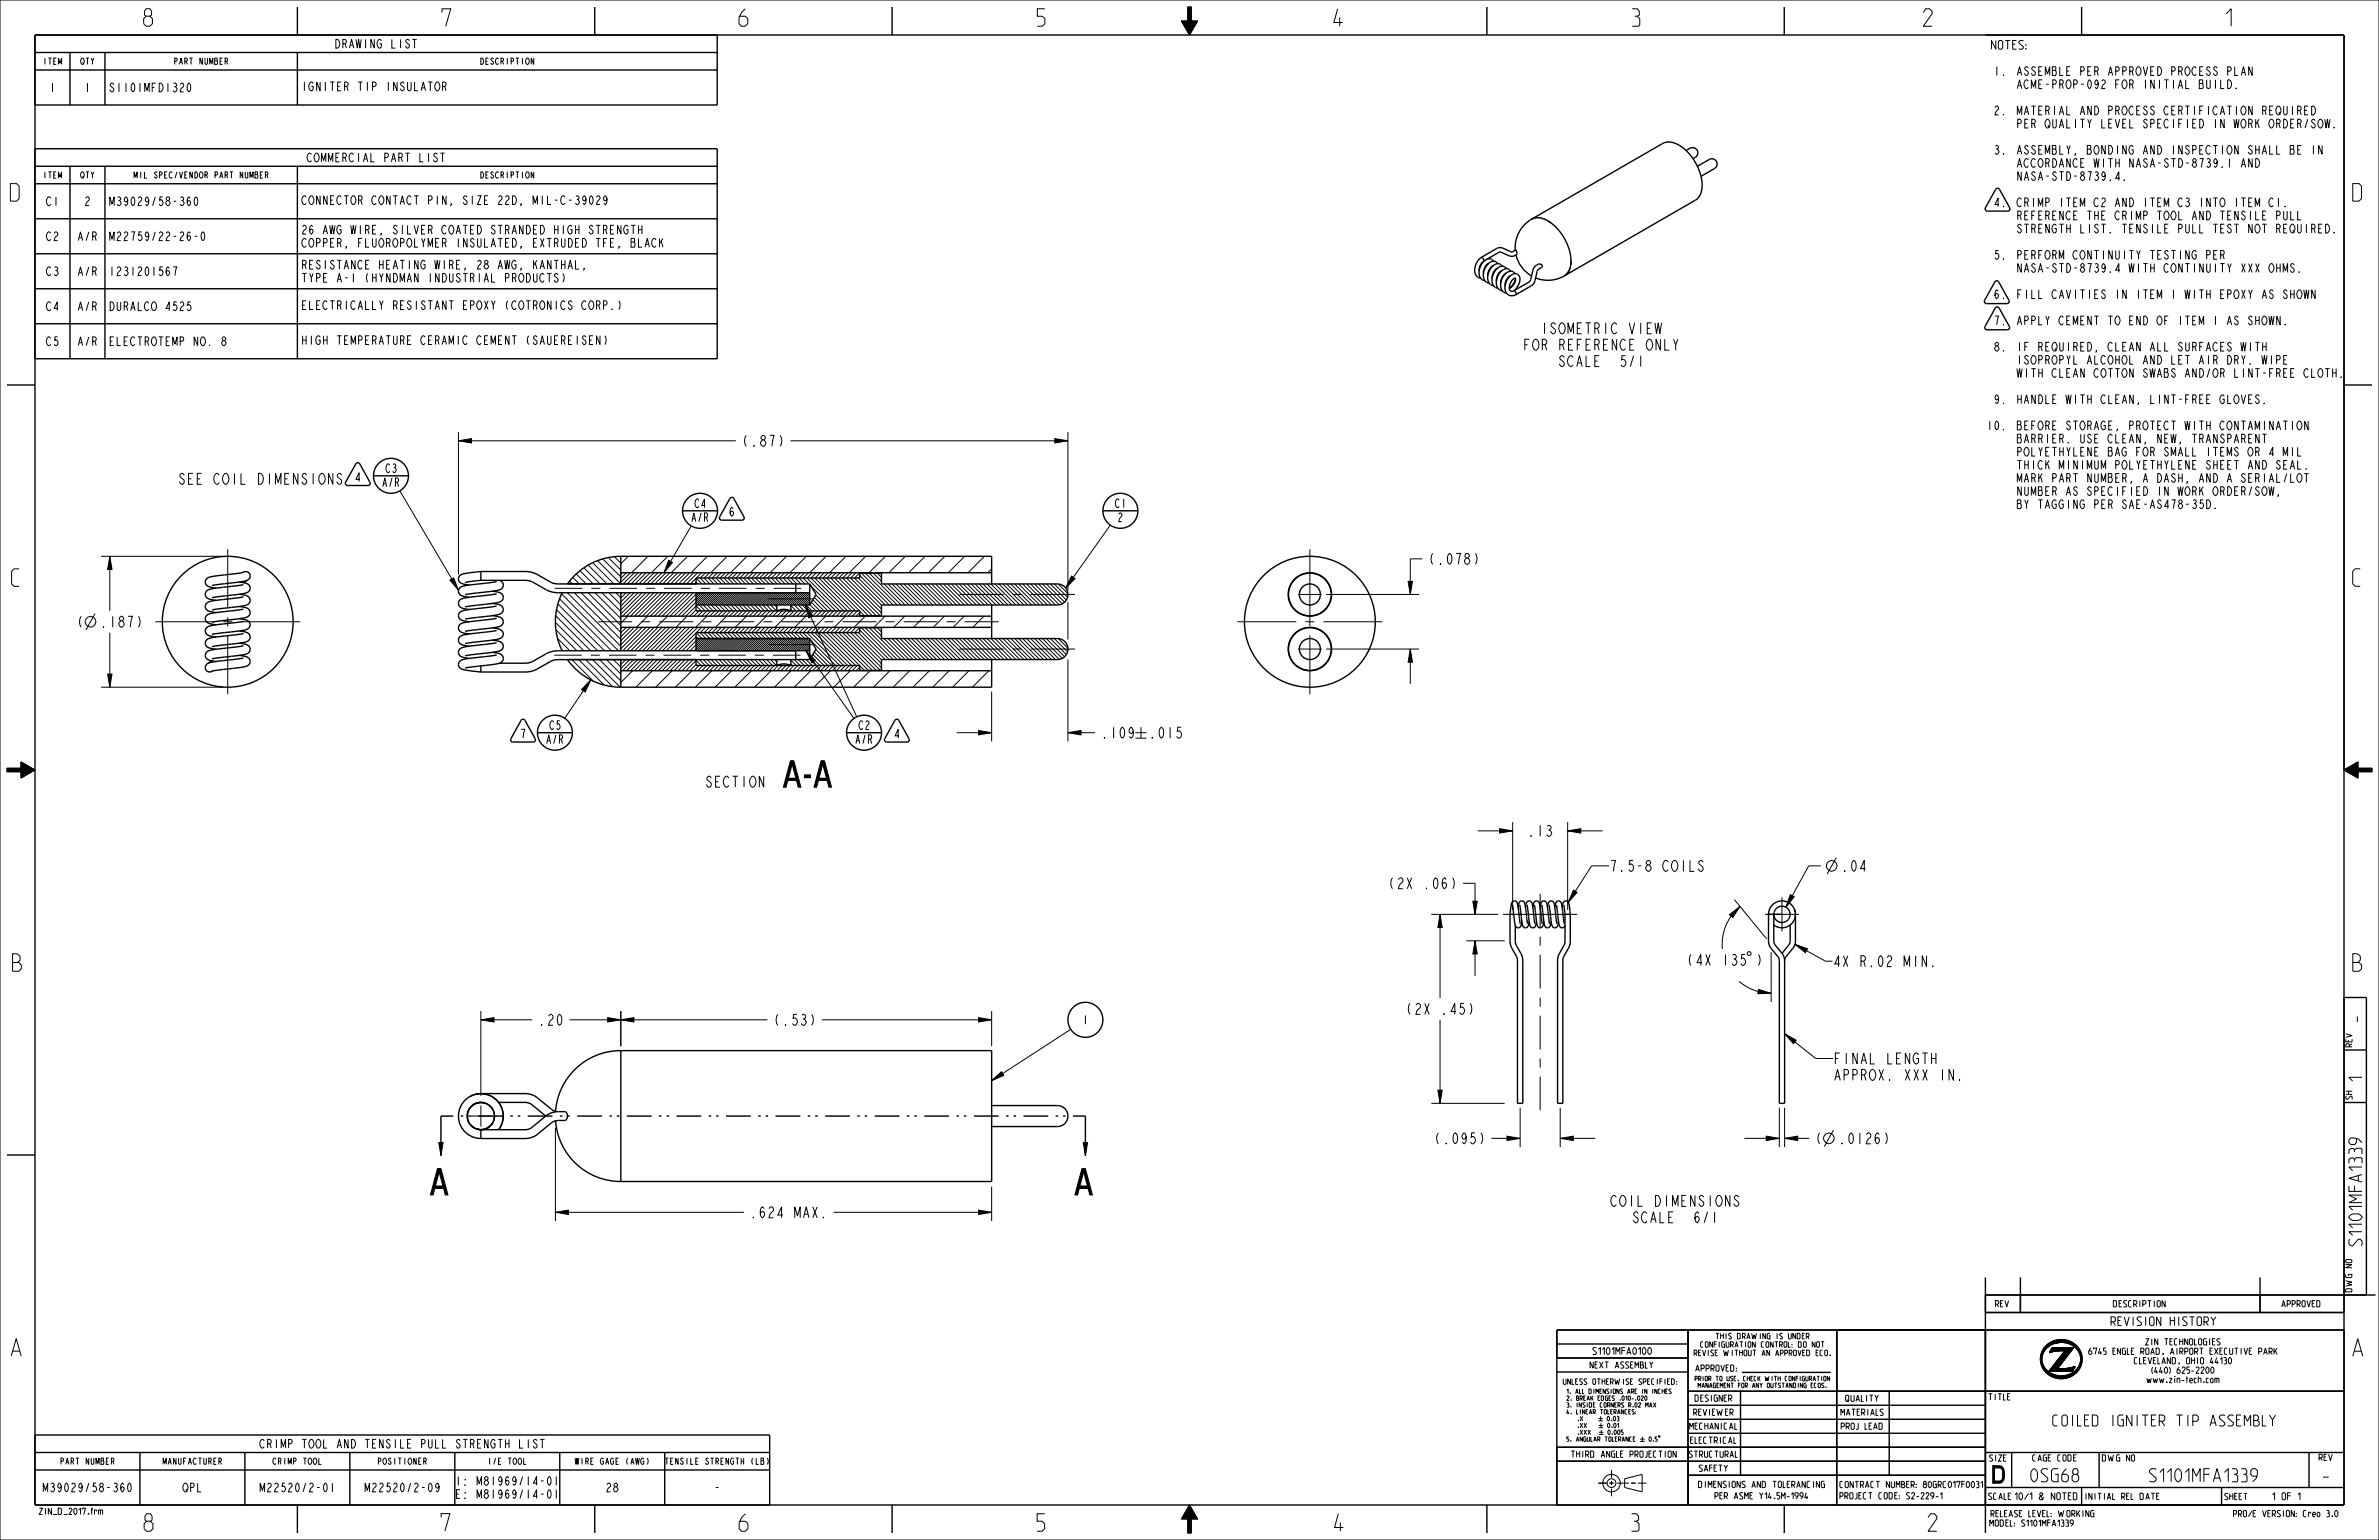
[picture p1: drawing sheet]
<svg xmlns="http://www.w3.org/2000/svg" width="864mm" height="559mm" viewBox="0 0 864 559" stroke-linecap="round" stroke-linejoin="round" font-family="sans-serif">
<defs><g id="words">
<text font-size="12.4" x="284.4" y="285.6">A-A</text>
<g font-size="8.3">
<text x="52.2" y="9.5">8</text>
<text x="160.5" y="9.5">7</text>
<text x="268.3" y="9.5">6</text>
<text x="376.4" y="9.5">5</text>
<text x="484.2" y="9.5">4</text>
<text x="592.3" y="9.5">3</text>
<text x="698.2" y="9.5">2</text>
<text x="807.5" y="9.5">1</text>
<text x="3.8" y="73">D</text>
<text x="854.1" y="73">D</text>
<text x="4.2" y="212.8">C</text>
<text x="854.1" y="212.7">C</text>
<text x="4.6" y="352.4">B</text>
<text x="854.1" y="352.4">B</text>
<text x="4.1" y="492.1">A</text>
<text x="854.1" y="492.1">A</text>
<text x="723.4" y="538.2">D</text>
<text x="52.3" y="555.6">8</text>
<text x="160.2" y="555.6">7</text>
<text x="268.3" y="555.6">6</text>
<text x="376.3" y="555.6">5</text>
<text x="484.5" y="555.6">4</text>
<text x="592" y="555.6">3</text>
<text x="699.9" y="555.6">2</text>
</g>
<g font-size="6.2">
<text x="857.4" y="371.2" transform="rotate(-90 857.4 371.2)">-</text>
<text x="857.4" y="392.8" transform="rotate(-90 857.4 392.8)">1</text>
<text x="857.4" y="456.1" transform="rotate(-90 857.4 456.1)">S1101MFA1339</text>
<text x="736.8" y="537.7">0SG68</text>
<text x="777.8" y="537.7">S1101MFA1339</text>
<text x="842.7" y="537.7">-</text>
</g>
<g font-size="5.2">
<text x="559.6" y="121.1">ISOMETRIC VIEW</text>
<text x="553.4" y="127.1">FOR REFERENCE ONLY</text>
<text x="565.7" y="133">SCALE</text>
<text x="587.8" y="133">5/1</text>
<text x="269.1" y="161.9">(.87)</text>
<text x="64.5" y="175.7">SEE COIL DIMENSIONS</text>
<text x="518.3" y="204.8">(.078)</text>
<text x="36.2" y="227.6">.187)</text>
<text x="399.5" y="267.9">.109</text>
<text x="416.8" y="267.9">.015</text>
<text x="255.8" y="285.6">SECTION</text>
<text x="554.3" y="303.5">.13</text>
<text x="584.1" y="316.2">7.5-8 COILS</text>
<text x="668.2" y="316.2">.04</text>
<text x="503.7" y="322.5">(2X .06)</text>
<text x="665.2" y="350.8">4X R.02 MIN.</text>
<text x="510.1" y="368.1">(2X .45)</text>
<text x="195.2" y="372">.20</text>
<text x="280.6" y="372">(.53)</text>
<text x="665.5" y="386.1">FINAL LENGTH</text>
<text x="665.5" y="392">APPROX. XXX IN.</text>
<text x="520.3" y="415">(.095)</text>
<text x="667.2" y="415">.0126)</text>
<text x="584.9" y="437.7">COIL DIMENSIONS</text>
<text x="272" y="441.9">.624</text>
<text x="287.8" y="441.9">MAX.</text>
<text x="592.5" y="443.7">SCALE</text>
<text x="614.6" y="443.7">6/1</text>
<text x="744" y="517.4">COILED IGNITER TIP ASSEMBLY</text>
</g>
<g font-size="4.1">
<text x="121.7" y="17.5">DRAWING LIST</text>
<text x="722.3" y="17.9">NOTES:</text>
<text x="723.7" y="27.4">1.</text>
<text x="731.8" y="27.4">ASSEMBLE PER APPROVED PROCESS PLAN</text>
<text x="17.8" y="33.3">1</text>
<text x="30.5" y="33.3">1</text>
<text x="39.4" y="33.3">S1101MFD1320</text>
<text x="109.2" y="32.9">IGNITER TIP INSULATOR</text>
<text x="731.8" y="32.1">ACME-PROP-092 FOR INITIAL BUILD.</text>
<text x="723.7" y="41.7">2.</text>
<text x="731.8" y="41.7">MATERIAL AND PROCESS CERTIFICATION REQUIRED</text>
<text x="731.8" y="46.4">PER QUALITY LEVEL SPECIFIED IN WORK ORDER/SOW.</text>
<text x="111.8" y="58.7">COMMERCIAL PART LIST</text>
<text x="723.7" y="56">3.</text>
<text x="731.8" y="56">ASSEMBLY, BONDING AND INSPECTION SHALL BE IN</text>
<text x="731.8" y="60.7">ACCORDANCE WITH NASA-STD-8739.1 AND</text>
<text x="731.8" y="65.5">NASA-STD-8739.4.</text>
<text x="16.5" y="74.6">C1</text>
<text x="30.5" y="74.6">2</text>
<text x="39.4" y="74.6">M39029/58-360</text>
<text x="109.2" y="74.2">CONNECTOR CONTACT PIN, SIZE 22D, MIL-C-39029</text>
<text x="723.7" y="75">4.</text>
<text x="731.8" y="75">CRIMP ITEM C2 AND ITEM C3 INTO ITEM C1.</text>
<text x="731.8" y="79.8">REFERENCE THE CRIMP TOOL AND TENSILE PULL</text>
<text x="16.5" y="87.3">C2</text>
<text x="28" y="87.3">A/R</text>
<text x="39.4" y="87.3">M22759/22-26-0</text>
<text x="109.2" y="84.9">26 AWG WIRE, SILVER COATED STRANDED HIGH STRENGTH</text>
<text x="109.2" y="89.7">COPPER, FLUOROPOLYMER INSULATED, EXTRUDED TFE, BLACK</text>
<text x="731.8" y="84.5">STRENGTH LIST. TENSILE PULL TEST NOT REQUIRED.</text>
<text x="723.7" y="94.1">5.</text>
<text x="731.8" y="94.1">PERFORM CONTINUITY TESTING PER</text>
<text x="16.5" y="100">C3</text>
<text x="28" y="100">A/R</text>
<text x="39.4" y="100">1231201567</text>
<text x="109.2" y="97.6">RESISTANCE HEATING WIRE, 28 AWG, KANTHAL,</text>
<text x="731.8" y="98.8">NASA-STD-8739.4 WITH CONTINUITY XXX OHMS.</text>
<text x="109.2" y="102.4">TYPE A-1 (HYNDMAN INDUSTRIAL PRODUCTS)</text>
<text x="16.5" y="112.7">C4</text>
<text x="28" y="112.7">A/R</text>
<text x="39.4" y="112.7">DURALCO 4525</text>
<text x="109.2" y="112.3">ELECTRICALLY RESISTANT EPOXY (COTRONICS CORP.)</text>
<text x="723.7" y="108.3">6.</text>
<text x="731.8" y="108.3">FILL CAVITIES IN ITEM 1 WITH EPOXY AS SHOWN</text>
<text x="723.7" y="117.9">7.</text>
<text x="731.8" y="117.9">APPLY CEMENT TO END OF ITEM 1 AS SHOWN.</text>
<text x="16.5" y="125.4">C5</text>
<text x="28" y="125.4">A/R</text>
<text x="39.4" y="125.4">ELECTROTEMP NO. 8</text>
<text x="109.2" y="125">HIGH TEMPERATURE CERAMIC CEMENT (SAUEREISEN)</text>
<text x="723.7" y="127.4">8.</text>
<text x="731.8" y="127.4">IF REQUIRED, CLEAN ALL SURFACES WITH</text>
<text x="731.8" y="132.2">ISOPROPYL ALCOHOL AND LET AIR DRY. WIPE</text>
<text x="731.8" y="136.9">WITH CLEAN COTTON SWABS AND/OR LINT-FREE CLOTH.</text>
<text x="723.7" y="146.4">9.</text>
<text x="731.8" y="146.4">HANDLE WITH CLEAN, LINT-FREE GLOVES.</text>
<text x="721.2" y="156">10.</text>
<text x="731.8" y="156">BEFORE STORAGE, PROTECT WITH CONTAMINATION</text>
<text x="731.8" y="160.7">BARRIER. USE CLEAN, NEW, TRANSPARENT</text>
<text x="731.8" y="165.5">POLYETHYLENE BAG FOR SMALL ITEMS OR 4 MIL</text>
<text x="139.8" y="171.5">C3</text>
<text x="731.8" y="170.3">THICK MINIMUM POLYETHYLENE SHEET AND SEAL.</text>
<text x="128.6" y="174.7">4</text>
<text x="138.6" y="176.6">A/R</text>
<text x="731.8" y="175">MARK PART NUMBER, A DASH, AND A SERIAL/LOT</text>
<text x="731.8" y="179.8">NUMBER AS SPECIFIED IN WORK ORDER/SOW,</text>
<text x="252" y="184.2">C4</text>
<text x="404.6" y="184.2">C1</text>
<text x="731.8" y="184.5">BY TAGGING PER SAE-AS478-35D.</text>
<text x="250.8" y="189.3">A/R</text>
<text x="264.4" y="187.3">6</text>
<text x="405.6" y="189.3">2</text>
<text x="188.6" y="267.8">7</text>
<text x="198.1" y="269.8">A/R</text>
<text x="199.3" y="264.7">C5</text>
<text x="310.3" y="269.8">A/R</text>
<text x="311.5" y="264.7">C2</text>
<text x="324.3" y="267.8">4</text>
<text x="392.7" y="371.6">1</text>
<text x="766" y="481">REVISION HISTORY</text>
<text x="95.3" y="525.5">CRIMP TOOL AND TENSILE PULL STRENGTH LIST</text>
<text x="165.6" y="539">I: M81969/14-01</text>
<text x="15.7" y="541.3">M39029/58-360</text>
<text x="66.1" y="541.3">QPL</text>
<text x="94.3" y="541.3">M22520/2-01</text>
<text x="132.4" y="541.3">M22520/2-09</text>
<text x="165.6" y="543.7">E: M81969/14-01</text>
<text x="219.8" y="541.3">28</text>
<text x="259.1" y="541.3">-</text>
</g>
<g font-size="3.3">
<text x="577.1" y="491.5">S1101MFA0100</text>
<text x="824.7" y="544.2">1 OF 1</text>
</g>
<g font-size="3">
<text x="15.5" y="23.4">ITEM</text>
<text x="29.1" y="23.4">QTY</text>
<text x="63.2" y="23.4">PART NUMBER</text>
<text x="174.3" y="23.4">DESCRIPTION</text>
<text x="15.5" y="64.6">ITEM</text>
<text x="29.1" y="64.6">QTY</text>
<text x="49" y="64.6">MIL SPEC/VENDOR PART NUMBER</text>
<text x="174.3" y="64.6">DESCRIPTION</text>
<text x="853.8" y="379.9" transform="rotate(-90 853.8 379.9)">REV</text>
<text x="853.9" y="398.9" transform="rotate(-90 853.9 398.9)">SH</text>
<text x="853.8" y="468.8" transform="rotate(-90 853.8 468.8)">DWG NO</text>
<text x="724.4" y="474.2">REV</text>
<text x="767.1" y="474.2">DESCRIPTION</text>
<text x="828.6" y="474.2">APPROVED</text>
<text x="758.2" y="491.5">6745 ENGLE ROAD, AIRPORT EXECUTIVE PARK</text>
<text x="778.9" y="488">ZIN TECHNOLOGIES</text>
<text x="577.4" y="496.5">NEXT ASSEMBLY</text>
<text x="615.5" y="497.6">APPROVED:</text>
<text x="774.8" y="494.9">CLEVELAND, OHIO 44130</text>
<text x="779.3" y="501.8">www.zin-tech.com</text>
<text x="781.1" y="498.3">(440) 625-2200</text>
<text x="615.2" y="508.5">DESIGNER</text>
<text x="670" y="508.5">QUALITY</text>
<text x="721.9" y="508">TITLE</text>
<text x="615.2" y="513.6">REVIEWER</text>
<text x="668.3" y="513.6">MATERIALS</text>
<text x="613.4" y="518.7">MECHANICAL</text>
<text x="668.2" y="518.7">PROJ LEAD</text>
<text x="613.4" y="523.8">ELECTRICAL</text>
<text x="21.9" y="531.4">PART NUMBER</text>
<text x="59.2" y="531.4">MANUFACTURER</text>
<text x="99" y="531.4">CRIMP TOOL</text>
<text x="137.1" y="531.4">POSITIONER</text>
<text x="177" y="531.4">I/E TOOL</text>
<text x="208.9" y="531.4">WIRE GAGE (AWG)</text>
<text x="241.6" y="531.4">TENSILE STRENGTH (LB)</text>
<text x="570.4" y="528.8">THIRD ANGLE PROJECTION</text>
<text x="613.4" y="528.8">STRUCTURAL</text>
<text x="617" y="533.9">SAFETY</text>
<text x="722" y="530.2">SIZE</text>
<text x="738.1" y="530.2">CAGE CODE</text>
<text x="763.2" y="530.2">DWG NO</text>
<text x="841.9" y="530">REV</text>
<text x="616.6" y="539.8">DIMENSIONS AND TOLERANCING</text>
<text x="667.5" y="539.8">CONTRACT NUMBER:</text>
<text x="698.2" y="539.8">80GRC017F0031</text>
<text x="621.9" y="543.9">PER ASME Y14.5M-1994</text>
<text x="667.5" y="543.9">PROJECT CODE: S2-229-1</text>
<text x="721.9" y="544.1">SCALE10/1 &amp; NOTED</text>
<text x="756.8" y="544.1">INITIAL REL DATE</text>
<text x="807.6" y="544.2">SHEET</text>
<text x="13.8" y="549.5">ZIN_D_2017.frm</text>
<text x="722.3" y="550.4">RELEASE LEVEL:WORKING</text>
<text x="809.4" y="550.4">PRO/E VERSION: Creo 3.0</text>
<text x="722.3" y="553.8">MODEL: S1101MFA1339</text>
</g>
<g font-size="2.6">
<text x="623.4" y="485.8">THIS DRAWING IS UNDER</text>
<text x="615.5" y="491.9">REVISE WITHOUT AN APPROVED ECO.</text>
<text x="617.1" y="488.9">CONFIGURATION CONTROL: DO NOT</text>
<text x="567.5" y="502.3">UNLESS OTHERWISE SPECIFIED:</text>
</g>
<g font-size="2.1">
<text x="615.5" y="501">PRIOR TO USE, CHECK WITH CONFIGURATION</text>
<text x="616.8" y="503.5">MANAGEMENT FOR ANY OUTSTANDING ECOS.</text>
<text x="568.8" y="505.7">1. ALL DIMENSIONS ARE IN INCHES</text>
<text x="568.8" y="508.2">2. BREAK EDGES .010-.020</text>
<text x="568.8" y="510.6">3. INSIDE CORNERS R.02 MAX</text>
<text x="568.8" y="513.1">4. LINEAR TOLERANCES:</text>
<text x="572.6" y="515.6">.X</text>
<text x="572.6" y="518.1">.XX</text>
<text x="572.6" y="520.5">.XXX</text>
<text x="598.6" y="523">0.5</text>
</g>
</g></defs>
<g fill="#000">
<path d="M431.2 2.5h1.2v5.1h2.3l-2.9 5.1-2.9-5.1h2.3zM166.4 160l4.8-.8v1.5zM382.9 159.2l4.8 .8-4.8 .7zM163.3 210.5l1.4-.8 1.7 4.5zM242.7 203.3l1.4 .8-3.1 3.7zM292.3 219.5l2.7 4-1.4 .7zM389 209l1.3 .9-3.4 3.5zM292.6 236.1l3.4 3.4-1.3 1zM214.5 246.7l-2.1 4.4-1.3-.9zM850.9 279.4l5.1-2.9v2.3h5.1v1.2h-5.1v2.3zM2.5 278.8h5.1v-2.3l5.1 2.9-5.1 2.9v-2.3h-5.1zM544.3 300.7l4.8 .8-4.8 .8z"/>
<path d="M569.1 301.5l4.7-.8v1.6zM522.8 331.8l.7 4.7h-1.5zM534.7 327h1.5l-.7 4.8zM571.2 323l1.3 .8-3.2 3.6zM627.8 331.9l3.8-3-2.6 4.1zM649.9 324.6l1.4 .8-3 3.8zM535.5 341.4l.7 4.7h-1.5zM651.6 342.7l4.5 1.6-.7 1.4zM174.6 370l4.7-.7v1.5zM220.6 369.3l4.8 .7-4.8 .8zM638.3 359l4.6 1.4-4.8 .2zM647.8 375.1l4.3 2.4-1 1.2z"/>
<path d="M360 392.1l3.5-3.2 .9 1.3zM159.3 414.5h1.6l-.8 4.8zM393.2 414.5h1.6l-.8 4.8zM522 395.6h1.5l-.7 4.8zM547.1 412.3l4.7 .8-4.7 .8zM566.4 413.1l4.7-.8v1.6zM641.2 412.3l4.7 .8-4.7 .8zM647.8 413.1l4.8-.8v1.6zM158.8 424.1h.9l-2.5 9.5h-1zM157.5 430.3h3.8v.9h-3.8zM159.1 424.1h1l2.5 9.5h-1zM392.7 424.1h1l-2.5 9.5h-1z"/>
<path d="M391.5 430.3h3.8v.9h-3.8zM393.1 424.1h.9l2.6 9.5h-1zM740.7 493.2l.6-.5v1.4l.7 1.7-.6 .5-.6-1.5zM741.2 490.6l1-.4-.9 2.5-.6 .5zM741.4 496.3l.6-.5 1.1 1.5-.4 .7zM742 489.2l1.9-.8-1.7 1.8-1 .4zM743.1 497.3l2.6 1.5-1.2 .6-1.8-1.4zM744.9 489.1h7.8zM749 490.8h2.4l-4.4 5.7-2.4 .1zM742.7 488.3l.8-.7 4.2-.5a7.7 7.7 0 0 0-3.8 1.3l-1.9 .8zM744.3 490.2h2.2l-2.5 .6zM744.3 490.2h2.2z"/>
<path d="M744.6 496.6l2.4-.1zM744.6 496.6h2.4zM744.5 496.6h2.5zM744.5 499.4l1.2-.6 2.1 .4 4.3 .1a8 8 0 0 1-7.6 .1zM744.4 490.1h3.5zM743.5 487.6a7.5 7.5 0 0 1 8.4-.8 7.5 7.5 0 0 1 3.9 7.4 1.94 1.94 0 0 1-1.5 2 5.8 5.8 0 0 0-4.5-8.9l-2.1-.2zM744.5 496.6h4.3l4.3-.4-.9 1.4h-8.4zM743.8 497.6h8.4zM744.9 489.2l7.8-.1-1.3 1.7h-2.4l.5-.7h-5.1zM753 495.9h.2zM752 496.2l1.2-.3-.1 .3zM752.9 496l.3-.1z"/>
<path d="M748.8 499.2a7.1 7.1 0 0 0 5.5-3l1.1-.4-1.5 2.2-1.8 1.3zM431.8 546.1l2.9 5.1h-2.3v5.1h-1.2v-5.1h-2.3z"/>
</g>
<g fill="none" stroke="#000" stroke-width=".36">
<path d="M0 0h863.6v558.8h-863.6zM431.2 2.5h1.2v5.1h2.3l-2.9 5.1-2.9-5.1h2.3zM811.7 31.9l.1 .2zM817.6 24.2v3.2l-1.3-3.2v3.2M839.2 38.5a1.69 1.69 0 0 1 1.4 1.3 1.69 1.69 0 0 1-.8 1.9h-.6zM818.8 57.5a1.69 1.69 0 0 1 1.5 1.4 1.69 1.69 0 0 1-.8 1.8h-.7zM843 52.8v3.2l-1.3-3.2v3.2M847.2 46.2l.2 .2zM220.3 72.1l-.1 .5-.5 .3-.5-.3a1.24 1.24 0 0 1 .5-1.6 2.15 2.15 0 0 1 0 3.2l-.5-.5M829.5 74.7l.1 .3zM834.1 76.6v3.2h1.2M204.3 99.2a2.82 2.82 0 0 1 0 3.2"/>
<path d="M212.1 97.6l-.2-.2 .2 .2-.3 .6M231.8 83.3h1.2M233 81.8v3.1M239.4 86.5v3.2M240 87.6l.7 2.1M240.7 86.5l-1.3 1.9M834.5 98.6l.2 .2zM847.2 84.3l.2 .2zM224.6 109.1a2.82 2.82 0 0 1 0 3.2M829.5 117.6l.1 .3zM840.4 105.2v3.1l-1.2-3.1v3.1M219.6 121.8a2.82 2.82 0 0 1 0 3.2"/>
<path d="M821.4 125.8h1.2M822.6 124.2v3.2M829 130.6h.8M830.3 129h-1.3v3.2h1.3M849.8 136.7l.1 .2zM166.4 160l4.8-.8v1.5zM166.4 156.8v51.7M166.4 160h100.7M287 160h100.7M382.9 159.2l4.8 .8-4.8 .7zM387.7 156.8v57.3M821.8 146.2l.2 .2z"/>
<path d="M837.9 152.8v3.2l-1.3-3.2v3.2M145.2 178.1l21.2 36.1M827.1 179.8l-.2-.3 .2 .3-.3 .5M834.1 162.3v3.2h1.2M836.5 171.8h1.5M837.1 170l.1 .3zM837.2 171.8v3.2M250.9 190.8l-9.9 17M403 190.5l-16.1 22.9M804.1 184.3l.1 .2zM163.3 210.5l1.4-.8 1.7 4.5zM202.5 219.2l17 16.9"/>
<path d="M203.1 217.3l18.9 18.8M203.9 215.5l20.6 20.6M206 215.1l19.4 19.4M206.8 210.9l1 1M207.9 209.5l2.4 2.4M208.5 215.1l16.9 16.9M209.2 208.3l3.6 3.6M210.5 207.1l4.8 4.8M211 215.1l14.4 14.4M212 206l5.8 5.9M213.5 215.1l11.9 11.8M213.5 205.1l6.9 6.8"/>
<path d="M215.2 204.2l7.7 7.7M216 215.1l9.4 9.3M216.9 203.4l8.5 8.5M218.5 215.1l6.9 6.8M218.8 202.8l6.6 6.5M220.9 202.3l4.5 4.5M221 215.1l4.4 4.3M223 202l2.4 2.3M223.6 215.1l1.8 1.8M225.9 215.1l-.5 .5M225.9 207.8l-.5 .6M227.3 215.1l-1.9 1.9"/>
<path d="M227.4 207.8l-2 2M228.1 201.9l-2.7 2.7M228.7 215.1l-3.3 3.4M228.8 207.8l-3.4 3.5M230.2 215.1l-4.8 4.8M230.2 207.8l-4 4.1M231.6 215.1l-6.2 6.2M231.7 207.8l-4.1 4.1M233.1 215.1l-7.7 7.7M233.1 207.8l-4 4.1M234.5 215.1l-8.5 8.5M234.6 207.8l-4.1 4.1"/>
<path d="M235.2 201.9l-5.9 5.9M235.9 215.1l-8.5 8.5M236 207.8l-4.1 4.1M237.4 215.1l-8.5 8.5M237.4 207.8l-4 4.1M238.8 215.1l-8.5 8.5M238.9 207.8l-4.1 4.1M240.2 215.1l-8.5 8.5M240.3 207.8l-4 4.1M241.7 215.1l-8.5 8.5M241.7 207.8l-4 4.1M242.4 201.9l-5.9 5.9"/>
<path d="M242.7 203.3l1.4 .8-3.1 3.7zM243.1 215.1l-8.5 8.5M243.2 207.8l-4.1 4.1M244.5 215.1l-8.4 8.5M244.6 207.8l-4 4.1M246 215.1l-8.5 8.5M246.1 207.8l-4.1 4.1M247.4 215.1l-8.5 8.5M247.5 207.8l-4.1 4.1M248.9 215.1l-8.5 8.5M248.9 207.8l-4 4.1M249.6 201.9l-6 5.9"/>
<path d="M250.3 215.1l-8.5 8.5M250.4 207.8l-4.1 4.1M251.7 215.1l-8.5 8.5M251.8 207.8l-4.1 4.1M252.7 209.8l-2.1 2.1M252.7 211.3l-.6 .6M252.7 219.9l-3.7 3.7M252.7 219.8l1.9 1.9M252.7 211.2l.7 .7M252.7 209.7l2.1 2.2M253.1 215.1l-8.4 8.5M253.2 207.8l-4 4.1"/>
<path d="M253.8 219.5l2.2 2.2M253.9 215.1l-1.2 1.2M254.1 209.7l2.2 2.2M254.6 215.1l-8.5 8.5M254.7 207.8l-1.9 1.9M255.3 219.5l2.1 2.2M255.3 215.1l-2.6 2.6M255.5 209.7l2.2 2.2M256 215.1l-8.5 8.5M256.1 207.8l-1.9 1.9M256.7 219.5l2.2 2.2M256.7 215.1l-4 4.1"/>
<path d="M256.8 201.9l-6 5.9M257 209.7l2.1 2.2M257.5 215.1l-4.5 4.4M257.5 207.8l-1.9 1.9M258.2 215.1l-4.4 4.4M258.4 209.7l2.2 2.2M258.9 215.1l-4.4 4.4M259 207.8l-1.9 1.9M259.6 219.5l2.1 2.2M259.6 215.1l-4.4 4.4M259.9 209.7l2.1 2.2M260.3 215.1l-4.4 4.4"/>
<path d="M260.4 207.8l-1.9 1.9M261 219.5l2.2 2.2M261 215.1l-4.4 4.4M261.3 209.7l2.2 2.2M261.8 215.1l-4.5 4.4M261.9 207.8l-1.9 1.9M262.5 219.5l2.1 2.2M262.5 215.1l-4.4 4.4 2.2 2.2M262.7 209.7l2.2 2.2M263.2 215.1l-4.4 4.4M263.3 207.8l-1.9 1.9M263.9 219.5l2.2 2.2"/>
<path d="M263.9 215.1l-4.4 4.4M264 201.9l-6 5.9M264.2 209.7l2.1 2.2M264.6 215.1l-4.4 4.4M264.7 207.8l-1.9 1.9M265.3 219.5l2.2 2.2M265.4 215.1l-4.5 4.4M265.6 209.7l2.2 2.2M266.1 215.1l-4.4 4.4M266.2 207.8l-1.9 1.9M266.8 215.1l-4.4 4.4M267 209.7l2.2 2.2"/>
<path d="M267.5 215.1l-4.4 4.4M267.6 207.8l-1.9 1.9M268.2 219.5l2.2 2.2M268.2 215.1l-4.4 4.4M268.5 209.7l2.1 2.2M269 215.1l-4.5 4.4M269 207.8l-1.9 1.9M269.6 219.5l2.2 2.2M269.7 215.1l-4.5 4.4M269.9 209.7l2.2 2.2M270.4 215.1l-4.4 4.4M270.5 207.8l-1.9 1.9"/>
<path d="M271.1 219.5l2.1 2.2M271.1 215.1l-4.4 4.4 2.2 2.2M271.2 201.9l-6 5.9M271.4 209.7l2.1 2.2M271.8 215.1l-4.4 4.4M271.9 207.8l-1.9 1.9M272.5 219.5l2.2 2.2M272.5 215.1l-4.4 4.4M272.8 209.7l2.2 2.2M273.3 215.1l-4.5 4.4M273.4 207.8l-2 1.9M273.9 219.5l2.2 2.2"/>
<path d="M274 215.1l-4.4 4.4M274.2 209.7l2.2 2.2M274.7 215.1l-4.4 4.4M274.8 207.8l-1.9 1.9M275.4 215.1l-4.4 4.4M275.7 209.7l2.1 2.2M276.1 215.1l-4.4 4.4M276.2 207.8l-1.9 1.9M276.8 219.5l2.2 2.2M276.9 215.1l-4.5 4.4M277.1 209.7l2.2 2.2M277.6 215.1l-4.4 4.4"/>
<path d="M277.7 207.8l-1.9 1.9M278.3 219.5l2.1 2.2M278.3 215.1l-4.4 4.4M278.3 201.9l-5.9 5.9M278.5 209.7l2.2 2.2M279 215.1l-4.4 4.4M279.1 207.8l-1.9 1.9M279.7 219.5l2.2 2.2M279.7 215.1l-4.4 4.4 2.2 2.2M280 209.7l2.1 2.2M280.4 215.1l-4.4 4.4M280.5 207.8l-1.9 1.9"/>
<path d="M281.1 219.5l.9 .9M281.2 215.1l-4.5 4.4M281.4 209.7l2.2 2.2M281.9 215.1l-4.4 4.4M282 207.8l-1.9 1.9M282.6 215.1l-4.4 4.4M282.8 209.7l2.2 2.2M283.3 215.1l-4.4 4.4M283.4 207.8l-1.9 1.9M284 215.1l-4.4 4.4M284.3 209.7l2.1 2.2M284.8 215.1l-4.5 4.4"/>
<path d="M284.8 207.8l-1.9 1.9M285.5 215.1l-4.4 4.4M285.5 201.9l-5.9 5.9M285.7 209.7l2.2 2.2M286.2 215.1l-4.4 4.4M286.3 207.8l-1.9 1.9M286.9 215.1l-4.4 4.4M287.1 219.7l1.9 2M287.2 209.7l2.1 2.2M287.6 215.1l-4.4 4.4M287.7 207.8l-1.9 1.9M288.3 219.5l2.2 2.2"/>
<path d="M288.3 215.1l-4.4 4.4M288.6 209.7l2.2 2.2M289.1 215.1l-4.5 4.4M289.2 207.8l-1.9 1.9M289.8 219.5l2.1 2.2M289.8 215.1l-4.4 4.4M290 209.7l2.2 2.2M290.5 215.1l-4.4 4.4M290.6 207.8l-1.9 1.9M291.2 219.5l2.2 2.2M291.2 215.1l-4.4 4.4M291.5 209.7l2.1 2.2"/>
<path d="M291.9 215.1l-4.4 4.4M292 207.8l-1.9 1.9M292.3 219.5l2.7 4-1.4 .7zM292.3 219.5l18.7 40.6M292.7 215.1l-4.5 4.4M292.7 201.9l-6 5.9M292.9 209.7l11.9 12M293.4 215.1l-4.4 4.4M293.5 207.8l-1.9 1.9M293.9 215.2l-4.2 4.3M293.9 216l-3.5 3.5M293.9 216.7l-2.8 2.8"/>
<path d="M293.9 217.4l-2.1 2.1M293.9 218.1l-1.4 1.4 2.3 2.2M293.9 218.8l-.6 .7M294 219.4l2.2 2.3M294.3 209.7l12 12M294.4 212.7l9 9M294.5 218.5l3.2 3.2M294.9 207.8l-1.9 1.9M295.1 217.6l4 4.1M295.6 216.7l4.9 5M295.8 209.7l11.9 12M296.1 215.8l5.9 5.9"/>
<path d="M296.3 207.8l-1.9 1.9M297.2 209.7l12 12M297.8 207.8l-1.9 1.9M298.7 209.7l11.9 12M299.2 207.8l-1.9 1.9M299.9 201.9l-6 5.9M300.1 209.7l11.9 12M300.7 207.8l-2 1.9M301.5 209.7l13.7 13.8M302.1 207.8l-1.9 1.9M303 209.7l13.7 13.8M303.5 207.8l-1.9 1.9"/>
<path d="M304.4 209.7l13.7 13.8M305 207.8l-1.9 1.9M305.8 209.7l13.8 13.8M306.4 207.8l-1.9 1.9M307.1 201.9l-6 5.9M307.3 209.7l12.7 12.7M307.8 207.8l-1.9 1.9M308.7 209.7l11.3 11.3M309.3 207.8l-1.9 1.9M310.1 209.7l9.9 9.9M310.7 207.8l-1.9 1.9M311.6 209.7l9.8 9.8"/>
<path d="M312.1 207.9l-1.9 1.8M312.1 209.3l-.4 .4M312.1 208.8l10.7 10.7M312.7 208l11.5 11.5M314.1 208l11.6 11.5M314.3 201.9l-6 5.9M315.6 208l11.5 11.5M317 208l3 2.9M318.4 208l1.6 1.5M319.9 208l.1 .1M320.9 211.9l7.6 7.6M321.4 201.9l-5.9 5.9"/>
<path d="M322.4 211.9l7.6 7.6M323.8 211.9l7.6 7.6M325.2 211.9l7.7 7.6M326.7 211.9l7.6 7.6M328.1 211.9l7.6 7.6M328.6 201.9l-5.9 5.9M329.5 211.9l7.7 7.6M331 211.9l7.6 7.6M332.4 211.9l7.6 7.6M333.9 211.9l7.6 7.6M335.3 211.9l7.6 7.6M335.8 201.9l-6 5.9"/>
<path d="M336.7 211.9l7.7 7.6M338.2 211.9l7.6 7.6M339.6 211.9l7.6 7.6M341 211.9l7.7 7.6M342.5 211.9l7.6 7.6M343 201.9l-6 5.9M343.9 211.9l7.6 7.6M345.4 211.9l7.6 7.6M346.8 211.9l7.6 7.6M348.2 211.9l7.6 7.6M349.7 211.9l7.6 7.6M350.2 201.9l-6 5.9"/>
<path d="M351.1 211.9l7.6 7.6M352.5 211.9l7.7 7.6M354 211.9l7.6 7.6M355.4 211.9l7.6 7.6M356.8 211.9l7.7 7.6M357.4 201.9l-6 5.9M358.3 211.9l7.6 7.6M359.7 211.9l7.6 7.6M360 206.4l-1.4 1.4M361.2 211.9l7.6 7.6M362.6 211.9l7.6 7.6M364 211.9l7.7 7.6"/>
<path d="M365.5 211.9l7.6 7.6M366.9 211.9l7.6 7.6M368.3 211.9l7.7 7.6M369.8 211.9l7.6 7.6M371.2 211.9l7.6 7.6M372.7 211.9l7.6 7.6M374.1 211.9l7.6 7.6M375.5 211.9l7.6 7.6M377 211.9l7.5 7.5M378.4 211.9l7.2 7.2M379.8 211.9l6.6 6.6M381.3 211.9l5.8 5.8"/>
<path d="M382.7 211.9l4.8 4.8M384.2 211.9l3.4 3.5M389 209l1.3 .9-3.4 3.5zM201.6 225.8l10.3 10.3M201.7 223.4l12.7 12.7M201.8 228.5l7.6 7.6M202.1 221.2l14.8 14.9M202.4 231.7l4.5 4.4M203.8 235.6l.6 .5M207.6 239.3l7.7 7.8M210.1 239.3l9.2 9.2M212.6 239.3l9.8 9.9"/>
<path d="M215.1 239.3l10 10M217.6 239.3l7.8 7.8M220.1 239.3l5.3 5.2M222.7 239.3l2.7 2.7M225.2 239.3l.2 .2M225.7 239.3l-.3 .4M225.9 227.6l-.5 .6M227.2 239.3l-1.8 1.8M227.4 227.6l-2 2.1M227.9 223.6l-2.5 2.5M228.6 239.3l-3.2 3.3M228.8 227.6l-3.4 3.5"/>
<path d="M230 239.3l-4 4.1M230.2 227.6l-4.8 4.9M231.5 239.3l-4.1 4.1M231.7 227.6l-6.3 6.4M232.9 239.3l-4 4.1M233.1 227.6l-7.7 7.8M234.4 239.3l-4.1 4.1M234.6 227.6l-8.5 8.5M235.1 223.6l-4.1 4M235.8 239.3l-4.1 4.1M236 227.6l-8.5 8.5M237.2 239.3l-4 4.1"/>
<path d="M237.4 227.6l-8.5 8.5M238.7 239.3l-4.1 4.1M238.9 227.6l-8.5 8.5M240.1 239.3l-4 4.1M240.3 227.6l-8.5 8.5M241.5 239.3l-4 4.1M241.7 227.6l-8.5 8.5M242.3 223.6l-4.1 4M243 239.3l-4.1 4.1M243.2 227.6l-8.5 8.5M244.4 239.3l-4 4.1M244.6 227.6l-8.5 8.5"/>
<path d="M245.8 239.3l-4 4.1M246.1 227.6l-8.5 8.5M247.3 239.3l-4.1 4.1M247.5 227.6l-8.5 8.5M248.7 239.3l-4 4.1M248.9 227.6l-8.5 8.5M249.4 223.6l-4 4M250.2 239.3l-4.1 4.1M250.4 227.6l-8.5 8.5M251.6 239.3l-4.1 4.1M251.8 227.6l-8.5 8.5M252.7 239.6l1.9 1.9"/>
<path d="M252.7 221.3l-2.3 2.3M252.7 229.6l-6.5 6.5M252.7 231l.7 .7M252.7 221.2l.4 .5M252.7 231.1l-5.1 5M252.7 232.5l-3.6 3.6M252.7 234l-2.2 2.1M252.7 235.4l-.8 .7M252.7 239.7l-3.7 3.7M252.7 229.5l2.1 2.2M253.1 231.7l-.4 .5M253.2 227.6l-8.5 8.5"/>
<path d="M253.8 221.7l-1.9 1.9M253.8 239.3l2.2 2.2M253.9 231.7l-1.2 1.2M254.1 229.5l2.2 2.2M254.6 231.7l-1.9 1.9M254.7 227.6l-1.9 1.9M255.2 221.7l-1.9 1.9M255.3 239.3l2.1 2.2M255.3 231.7l-2.6 2.6M255.5 229.5l2.2 2.2M256 231.7l-3.3 3.3M256.1 227.6l-1.9 1.9"/>
<path d="M256.6 223.6l-4 4M256.6 221.7l-1.9 1.9M256.7 239.3l2.2 2.2M256.7 231.7l-4 4.1M257 229.5l2.1 2.2M257.4 231.7l-4.4 4.4M257.5 227.6l-1.9 1.9M258.1 221.7l-1.9 1.9M258.1 239.3l2.2 2.2M258.2 231.7l-4.4 4.4M258.4 229.5l2.2 2.2M258.9 231.7l-4.4 4.4"/>
<path d="M259 227.6l-1.9 1.9M259.5 221.7l-1.9 1.9M259.6 239.3l2.1 2.2M259.6 231.7l-4.4 4.4M259.9 229.5l2.1 2.2M260.3 231.7l-4.4 4.4M260.4 227.6l-1.9 1.9M260.9 221.7l-1.9 1.9M261 239.3l2.2 2.2M261 231.7l-4.4 4.4M261.3 229.5l2.2 2.2M261.8 231.7l-4.5 4.4"/>
<path d="M261.9 227.6l-1.9 1.9M262.4 221.7l-1.9 1.9M262.5 239.3l2.1 2.2M262.5 231.7l-4.4 4.4M262.7 229.5l2.2 2.2M263.2 231.7l-4.4 4.4M263.3 227.6l-1.9 1.9M263.8 223.6l-4.1 4M263.8 221.7l-1.9 1.9M263.9 239.3l2.2 2.2M263.9 231.7l-4.4 4.4M264.2 229.5l2.1 2.2"/>
<path d="M264.6 231.7l-4.4 4.4M264.7 227.6l-1.9 1.9M265.3 221.7l-1.9 1.9M265.3 239.3l2.2 2.2M265.4 231.7l-4.5 4.4M265.6 229.5l2.2 2.2M266.1 231.7l-4.4 4.4M266.2 227.6l-1.9 1.9M266.7 221.7l-1.9 1.9M266.8 239.3l2.1 2.2M266.8 231.7l-4.4 4.4M267 229.5l2.2 2.2"/>
<path d="M267.5 231.7l-4.4 4.4M267.6 227.6l-1.9 1.9M268.1 221.7l-1.9 1.9M268.2 239.3l2.2 2.2M268.2 231.7l-4.4 4.4M268.5 229.5l2.1 2.2M268.9 231.7l-4.4 4.4M269 227.6l-1.9 1.9M269.6 221.7l-1.9 1.9M269.6 239.3l2.2 2.2M269.7 231.7l-4.5 4.4M269.9 229.5l2.2 2.2"/>
<path d="M270.4 231.7l-4.4 4.4M270.5 227.6l-1.9 1.9M271 223.6l-4.1 4M271 221.7l-1.9 1.9M271.1 239.3l2.1 2.2M271.1 231.7l-4.4 4.4M271.4 229.5l2.1 2.2M271.8 231.7l-4.4 4.4M271.9 227.6l-1.9 1.9M272.4 221.7l-1.9 1.9M272.5 239.3l2.2 2.2M272.5 231.7l-4.4 4.4"/>
<path d="M272.8 229.5l2.2 2.2M273.3 231.7l-4.5 4.4M273.4 227.6l-2 1.9M273.9 221.7l-1.9 1.9M273.9 239.3l2.2 2.2M274 231.7l-4.4 4.4M274.2 229.5l2.2 2.2M274.7 231.7l-4.4 4.4M274.8 227.6l-1.9 1.9M275.3 221.7l-1.9 1.9M275.4 239.3l2.1 2.2M275.4 231.7l-4.4 4.4"/>
<path d="M275.7 229.5l2.1 2.2M276.1 231.7l-4.4 4.4M276.2 227.6l-1.9 1.9M276.8 221.7l-2 1.9M276.8 239.3l2.2 2.2M276.8 231.7l-4.4 4.4M277.1 229.5l2.2 2.2M277.6 231.7l-4.4 4.4M277.7 227.6l-1.9 1.9M278.2 223.6l-4.1 4M278.2 221.7l-1.9 1.9M278.3 239.3l2.1 2.2"/>
<path d="M278.3 231.7l-4.4 4.4M278.5 229.5l2.2 2.2M279 231.7l-4.4 4.4M279.1 227.6l-1.9 1.9M279.6 221.7l-1.9 1.9M279.7 239.3l2.2 2.2M279.7 231.7l-4.4 4.4M280 229.5l2.1 2.2M280.4 231.7l-4.4 4.4M280.5 227.6l-1.9 1.9M281.1 221.7l-1.9 1.9M281.1 239.3l.9 .9"/>
<path d="M281.2 231.7l-4.5 4.4M281.4 229.5l2.2 2.2M281.9 231.7l-4.4 4.4M282 227.6l-1.9 1.9M282.5 221.7l-1.9 1.9M282.6 231.7l-4.4 4.4M282.8 229.5l2.2 2.2M283.3 231.7l-4.4 4.4M283.4 227.6l-1.9 1.9M283.9 221.7l-1.9 1.9M284 231.7l-4.4 4.4M284.3 229.5l2.1 2.2"/>
<path d="M284.7 231.7l-4.4 4.4M284.8 227.6l-1.9 1.9M285.4 223.6l-4.1 4M285.4 221.7l-1.9 1.9M285.5 231.7l-4.4 4.4M285.7 229.5l2.2 2.2M286.2 231.7l-4.4 4.4M286.3 227.6l-1.9 1.9M286.8 221.7l-1.9 1.9M286.9 231.7l-4.4 4.4M287.1 239.5l1.9 2M287.1 221.2l.5 .5"/>
<path d="M287.2 229.5l2.1 2.2M287.6 231.7l-4.4 4.4M287.7 227.6l-1.9 1.9M288.2 221.7l-1.9 1.9M288.3 239.3l2.2 2.2M288.3 231.7l-4.4 4.4M288.6 229.5l2.2 2.2M289.1 231.7l-4.5 4.4M289.2 227.6l-1.9 1.9M289.7 221.7l-1.9 1.9M289.8 239.3l2.1 2.2M289.8 231.7l-4.4 4.4"/>
<path d="M290 229.5l2.2 2.2M290.5 231.7l-4.4 4.4M290.6 227.6l-1.9 1.9M291.1 221.7l-1.9 1.9M291.2 239.3l2.2 2.2M291.2 231.7l-4.4 4.4M291.5 229.5l2.1 2.2M291.9 231.7l-4.4 4.4M292 227.6l-1.9 1.9M292.5 223.6l-4 4M292.6 221.7l-1.9 1.9M292.6 236.1l3.4 3.4-1.3 1z"/>
<path d="M292.6 239.3l2.2 2.2M292.7 231.7l-4.5 4.4M292.9 229.5l11.9 12M293.4 231.7l-4.4 4.4M293.5 227.6l-1.9 1.9M293.9 231.8l-4.2 4.3M293.9 232.6l-3.5 3.5M293.9 233.3l-2.8 2.8M293.9 234l-2.1 2.1M293.9 234.7l-1.4 1.4 17.5 24.6M293.9 235.4l-.6 .7M294 239.2l2.2 2.3"/>
<path d="M294 221.7l-1.9 1.9M294.3 229.5l12 12M294.4 232.5l9 9M294.5 238.4l3.2 3.1M294.9 227.6l-1.9 1.9M295.1 237.5l4 4M295.4 221.7l-1.9 1.9M295.6 236.6l4.9 4.9M295.8 229.5l11.9 12M296.1 235.7l5.9 5.8M296.3 227.6l-1.9 1.9M296.9 221.7l-1.9 1.9"/>
<path d="M297.2 229.5l12 12M297.8 227.6l-1.9 1.9M298.3 221.7l-1.9 1.9M298.7 229.5l11.9 12M299.2 227.6l-1.9 1.9M299.7 223.6l-4 4M299.7 221.7l-1.9 1.9M300.1 229.5l11.9 12M300.7 227.6l-2 1.9M301.2 221.7l-1.9 1.9M301.5 229.5l13.7 13.8M302.1 227.6l-1.9 1.9"/>
<path d="M302.6 221.7l-1.9 1.9M303 229.5l13.7 13.8M303.5 227.6l-1.9 1.9M304.1 221.7l-2 1.9M304.4 229.5l13.7 13.8M305 227.6l-1.9 1.9M305.5 221.7l-1.9 1.9M305.8 229.5l13.8 13.8M306.4 227.6l-1.9 1.9M306.9 223.6l-4 4M306.9 221.7l-1.9 1.9M307.3 229.5l12.7 12.7"/>
<path d="M307.8 227.6l-1.9 1.9M308.4 221.7l-1.9 1.9M308.7 229.5l11.3 11.3M309.3 227.6l-1.9 1.9M309.8 221.7l-1.9 1.9M310.1 229.5l9.9 9.9M310.7 227.6l-1.9 1.9M311.2 221.7l-1.9 1.9M311.6 229.5l9.8 9.8M312.1 222.2l-1.3 1.4M312.1 228.6l10.7 10.7M312.1 227.7l-1.9 1.8"/>
<path d="M312.1 229.1l-.4 .4M312.1 223.2l.3 .3M312.1 221.7l1.7 1.8M312.7 227.8l11.5 11.5M314.1 223.6l-4.1 4M314.1 227.8l11.6 11.5M315.6 227.8l11.5 11.5M317 227.8l3 3M318.4 227.8l1.6 1.5M319.9 227.8l.1 .1M320.9 231.7l7.6 7.6M321.3 223.6l-4.1 4"/>
<path d="M322.4 231.7l7.6 7.6M323.8 231.7l7.6 7.6M325.2 231.7l7.7 7.6M326.7 231.7l7.6 7.6M328.1 231.7l7.6 7.6M328.5 223.6l-4.1 4M329.5 231.7l7.7 7.6M331 231.7l7.6 7.6M332.4 231.7l7.6 7.6M333.9 231.7l7.6 7.6M335.3 231.7l7.6 7.6M335.7 223.6l-4.1 4"/>
<path d="M336.7 231.7l7.7 7.6M338.2 231.7l7.6 7.6M339.6 231.7l7.6 7.6M341 231.7l7.7 7.6M342.5 231.7l7.6 7.6M342.8 223.6l-4 4M343.9 231.7l7.6 7.6M345.4 231.7l7.6 7.6M346.8 231.7l7.6 7.6M348.2 231.7l7.6 7.6M349.7 231.7l7.6 7.6M350 223.6l-4 4"/>
<path d="M351.1 231.7l7.6 7.6M352.5 231.7l7.7 7.6M354 231.7l7.6 7.6M355.4 231.7l7.6 7.6M356.8 231.7l7.7 7.6M357.2 223.6l-4.1 4M358.3 231.7l7.6 7.6M359.7 231.7l7.6 7.6M361.2 231.7l7.6 7.6M362.6 231.7l7.6 7.6M364 231.7l7.7 7.6M365.5 231.7l7.6 7.6"/>
<path d="M366.9 231.7l7.6 7.6M368.3 231.7l7.7 7.6M369.8 231.7l7.6 7.6M371.2 231.7l7.6 7.6M372.7 231.7l7.6 7.6M374.1 231.7l7.6 7.6M375.5 231.7l7.6 7.6M377 231.7l7.5 7.6M378.4 231.7l7.2 7.2M379.8 231.7l6.6 6.6M381.3 231.7l5.8 5.8M382.7 231.7l4.8 4.8"/>
<path d="M384.2 231.7l3.4 3.5M214.5 246.7l-2.1 4.4-1.3-.9zM214.5 246.7l-9.5 13.9M229.6 243.4l-4.2 4.3M236.8 243.4l-6 6M244 243.4l-6 6M251.2 243.4l-6 6M252.7 241l.4 .5M252.7 241.1l-2.3 2.3M253.8 241.5l-1.9 1.9M255.2 241.5l-1.9 1.9M256.6 241.5l-1.9 1.9"/>
<path d="M258.1 241.5l-1.9 1.9M258.4 243.4l-6 6M259.5 241.5l-1.9 1.9M260.9 241.5l-1.9 1.9M262.4 241.5l-1.9 1.9M263.8 241.5l-1.9 1.9M265.3 241.5l-1.9 1.9M265.6 243.4l-6 6M266.7 241.5l-1.9 1.9M268.1 241.5l-1.9 1.9M269.6 241.5l-1.9 1.9M271 241.5l-1.9 1.9"/>
<path d="M272.4 241.5l-1.9 1.9M272.7 243.4l-5.9 6M273.9 241.5l-1.9 1.9M275.3 241.5l-1.9 1.9M276.8 241.5l-2 1.9M278.2 241.5l-1.9 1.9M279.6 241.5l-1.9 1.9M279.9 243.4l-5.9 6M281.1 241.5l-1.9 1.9M282.5 241.5l-1.9 1.9M283.9 241.5l-1.9 1.9M285.4 241.5l-1.9 1.9"/>
<path d="M286.8 241.5l-1.9 1.9M287.1 241l.5 .5M287.1 243.4l-6 6M288.2 241.5l-1.9 1.9M289.7 241.5l-1.9 1.9M291.1 241.5l-1.9 1.9M292.6 241.5l-1.9 1.9M294 241.5l-1.9 1.9M294.3 243.4l-6 6M295.4 241.5l-1.9 1.9M296.9 241.5l-1.9 1.9M298.3 241.5l-1.9 1.9"/>
<path d="M299.7 241.5l-1.9 1.9M301.2 241.5l-1.9 1.9M301.5 243.4l-6 6M302.6 241.5l-1.9 1.9M304.1 241.5l-2 1.9M305.5 241.5l-1.9 1.9M306.9 241.5l-1.9 1.9M308.4 241.5l-1.9 1.9M308.7 243.4l-6 6M309.8 241.5l-1.9 1.9M311.2 241.5l-1.9 1.9M312.1 243l.3 .3"/>
<path d="M312.1 241.6l1.7 1.7M312.1 242.1l-1.3 1.3M315.8 243.4l-5.9 6M323 243.4l-5.9 6M330.2 243.4l-6 6M337.4 243.4l-6 6M344.6 243.4l-6 6M351.8 243.4l-6 6M358.9 243.4l-5.9 6M2.5 278.8h5.1v-2.3l5.1 2.9-5.1 2.9v-2.3h-5.1zM850.9 279.4l5.1-2.9v2.3h5.1v1.2h-5.1v2.3zM549.1 298.3v31.9"/>
<path d="M569.1 298.3v31.9M536.4 301.5h12.7M544.3 300.7l4.8 .8-4.8 .8zM569.1 301.5l4.7-.8v1.6zM569.1 301.5h12.7M584.1 314.2h-6.3l-8.5 13.2M660.9 314.2h-4.3l-8.3 15M666.6 311.2l-3.3 6M519.6 331.8h24.3M522.8 331.8l.7 4.7h-1.5zM522.8 331.8v30.3M531.1 320.5h4.4v11.3"/>
<path d="M534.7 327h1.5l-.7 4.8zM571.2 323l1.3 .8-3.2 3.6zM627.8 331.9l3.8-3-2.6 4.1zM629.6 326.5l11.7 14.2M631.6 328.9a17.8 17.8 0 0 0-6.4 15.5M649.9 324.6l1.4 .8-3 3.8zM532.3 341.4h13.9M535.5 341.4l.7 4.7h-1.5zM535.5 341.4v12.7M613.9 346.3a3.5 3.5 0 0 0 0 4M617.8 349.3h-1.8l1.4-3v4M619.2 346.3l1.6 4"/>
<path d="M620.8 346.3l-1.6 4M626.4 346.3v4M628.9 346.7l.4-.4a.91 .91 0 0 1 1 1l-.6 .7a1.19 1.19 0 0 1 .8 1.3 1.19 1.19 0 0 1-1.2 1l-.6-.7M629.3 348h.4M631.3 356.1a17.8 17.8 0 0 0 11.6 4.3M633.5 346.3h-1.2l-.2 1.7 .4-.3a1.33 1.33 0 0 1 1.2 1.3 1.33 1.33 0 0 1-1.2 1.3l-.6-.7M634.6 345.3h.7l.3 .4v.6l-.3 .4h-.7l-.3-.4v-.6zM638.3 346.3a3.5 3.5 0 0 1 0 4M638.3 359l4.6 1.4-4.8 .2zM642.9 345.5v18.1M651.6 342.7l4.5 1.6-.7 1.4zM651.6 342.7l11.1 6.1h2.5"/>
<path d="M174.6 370l4.7-.7v1.5zM174.6 366.9v30.7M174.6 370h18.6M206.7 370h18.7M220.6 369.3l4.8 .7-4.8 .8zM225.4 366.9v12.7M388.7 373.5l-28.7 18.6M522.8 370v30.4M647.8 375.1l4.3 2.4-1 1.2zM647.8 375.1l11.3 9h6.4M360 392.1l3.5-3.2 .9 1.3zM522 395.6h1.5l-.7 4.8z"/>
<path d="M159.3 414.5h1.6l-.8 4.8zM393.2 414.5h1.6l-.8 4.8zM519.6 400.4h26.6M541.4 413.1h10.4M547.1 412.3l4.7 .8-4.7 .8zM551.8 401.9v14.3M566.4 413.1l4.7-.8v1.6zM566.4 413.1h12.7M566.4 401.9v14.3M633.2 413.1h12.7M641.2 412.3l4.7 .8-4.7 .8zM645.9 401.9v14.3"/>
<path d="M647.8 413.1l4.8-.8v1.6zM647.8 413.1h9M647.8 401.9v14.3M660.5 411.1a3.5 3.5 0 0 0 0 3.9M665.6 410.1l-3.4 5.9M157.5 430.3h3.8v.9h-3.8zM158.8 424.1h.9l-2.5 9.5h-1zM159.1 424.1h1l2.5 9.5h-1zM391.5 430.3h3.8v.9h-3.8zM392.7 424.1h1l-2.5 9.5h-1zM393.1 424.1h.9l2.6 9.5h-1zM851.5 457.4l.3-.3h1.6l.4 .3v.5l-.4 .3h-1.6l-.3-.3z"/>
<path d="M740.7 493.2l.6-.5v1.4l.7 1.7-.6 .5-.6-1.5zM741.2 490.6l1-.4-.9 2.5-.6 .5zM741.4 496.3l.6-.5 1.1 1.5-.4 .7zM742 489.2l1.9-.8-1.7 1.8-1 .4zM742.6 488.4l2.7-1.8 1.8-.5h1.9l3.2 .9 2.4 2.2a7.4 7.4 0 0 1-1.2 9.3 7.4 7.4 0 0 1-9.3 .6l-2.2-2a6.8 6.8 0 0 1 .7-8.7zM742.7 488.3l.8-.7 4.2-.5a7.7 7.7 0 0 0-3.8 1.3l-1.9 .8zM743.1 489.1l.7-.6a7.1 7.1 0 0 1 11.5 4.7l-.2 1.4-.6 1.4-1 1.2-1.3 1a7 7 0 0 1-10.9-5.3l.5-2zM743.1 497.3l2.6 1.5-1.2 .6-1.8-1.4zM743.5 487.6a7.5 7.5 0 0 1 8.4-.8 7.5 7.5 0 0 1 3.9 7.4 1.94 1.94 0 0 1-1.5 2 5.8 5.8 0 0 0-4.5-8.9l-2.1-.2zM743.8 497.6h8.4zM744 490.7v.1M744.2 490.4h.1"/>
<path d="M744.3 490.2h2.2l-2.5 .6zM744.3 490.2h2.2zM744.3 490.2h.1M744.4 490.1h3.5zM744.4 490.9h.1M744.4 490.1h.1M744.5 499.4l1.2-.6 2.1 .4 4.3 .1a8 8 0 0 1-7.6 .1zM744.5 497.4h.1M744.5 496.6h4.3l4.3-.4-.9 1.4h-8.4zM744.5 496.6h2.5zM744.5 496.6h.1M744.6 496.6h2.4z"/>
<path d="M744.6 496.6l2.4-.1zM744.6 496.5h.1M744.8 496.2h.1M744.9 489.2l7.8-.1-1.3 1.7h-2.4l.5-.7h-5.1zM744.9 489.1h7.8zM744.9 489.1h7.8l-5.7 7.4M744.9 489.1h.1M744.9 489.1l-.9 1.6M745.1 495.9h.1M745.3 490.4l-1.3 .4M745.3 490.4h.1M746.5 490.2l-1.2 .2"/>
<path d="M746.5 490.2h.1M747 496.6h.1M747 496.5v.1M747 496.5h.1M747 496.6h1.8M747.2 496.2h.1M747.5 495.9h.1M747.9 490.1l-1.4 .1M747.9 490.1h.1M747.9 490.1h1.6M748.8 496.6h.1M748.8 499.2a7.1 7.1 0 0 0 5.5-3l1.1-.4-1.5 2.2-1.8 1.3z"/>
<path d="M749 490.8h2.4l-4.4 5.7-2.4 .1zM749.4 490.4h.1M749.5 490.1h.1M749.5 490.2l-5.7 7.4h8.4M749.5 490.1v.1M750.5 496.5l-1.7 .1M750.5 496.5h.1M751.4 490.8h.1M751.7 490.4h.1M751.9 490.2h.1M751.9 490.9h.1M751.9 490.1h.1"/>
<path d="M752 496.2l-1.5 .3M752 496.2l1.2-.3-.1 .3zM752.1 496.2l1.1-.3-1 1.7M752.1 496.2h-.1M752.2 497.6h.1M752.3 497.5v.1M752.8 496.6h.1M752.8 497.4h.1M752.9 496.5l-.1 .1M752.9 496.5h.1M752.9 496l.3-.1zM753 495.9h.2z"/>
<path d="M753.2 495.9h.1M753.1 496.2h.1M580.2 514.8h1.7M580.2 515.6h1.7M580.3 517.2h1.7M580.3 518.1h1.7M580.4 519.7h1.7M581 513.9v1.7M581.2 516.4v1.7M581.3 518.9v1.6M583.6 514.2l.3-.3 .4 .5v.7l-.4 .5-.5-.5zM583.7 516.6l.3-.2 .4 .5v.7l-.4 .5-.4-.5z"/>
<path d="M583.8 519.1l.3-.2 .4 .5v.7l-.4 .4-.4-.4zM585 515.3l.1 .2zM585.1 517.8l.1 .2zM586 513.9l.5 .5v.7l-.4 .5-.4-.5v-.7zM586 519.1l.4-.2 .3 .5v.7l-.3 .4-.5-.4zM586.1 516.4l.5 .5v.7l-.3 .5-.5-.5v-.7zM587 513.9l.6 .3-.2 .4M587.1 516.9l.5-.5v1.7M587.2 514.6l.5 .3v.6l-.7 .1M587.3 519.1l.4-.2 .3 .5v.7l-.3 .4-.5-.4zM589.2 518.9h-.7v.7l.7 .2v.5l-.7 .2M569.5 521.4h-.7v.7l.7 .2-.3 .7h-.4"/>
<path d="M570.2 522.7l.1 .2zM572.2 523l.5-1.6 .4 1.6M572.3 522.5h.7M574.4 521.4v1.6l-.8-1.6v1.6M575.7 521.4l-.8 .2v1.2l.8 .2v-.9h-.3M576.2 521.4v1.4l.2 .2 .6-.2v-1.4M577.5 521.4v1.6h.6M578.6 523l.4-1.6 .5 1.6M578.7 522.5h.6M580 522.3l.8-.2-.2-.7h-.6v1.6M580.2 538.2h3.2M580.3 522.3l.5 .7"/>
<path d="M580.4 520.5h1.7M582.6 521.4h.9M583 521.4v1.6M584 521.6l.2-.2 .6 .2v1.2l-.2 .2-.6-.2zM584.2 538.2h1.6M585 533.4v2.8M585 537.4v1.6M585.2 520.3l.1 .2zM585.3 521.4v1.6h.6M586.3 522.1h.5M587 538.2h4.3M587.1 521.4h-.8v1.6h.8"/>
<path d="M587.5 522.3l.8-.2-.2-.7h-.6v1.6M587.9 522.3l.4 .7M588.8 523l.5-1.6 .5 1.6M589 522.5h.6M589.8 536.6l6.3-1.6v6.3l-6.3-1.5zM591.1 521.4v1.6l-.9-1.6v1.6M592.1 538.2h1.6M592.2 521.4l-.7 .2v1.2l.7 .2M592.9 522.1h.5M593.6 521.4h-.7v1.6h.7M594.5 538.2h3.2M595.4 523h1.6"/>
<path d="M595.4 522.2h1.6M596.2 521.4v1.6M774.1 527.9h.4l.4 .3v1.7l-.4 .3h-.4l-.4-.3v-1.7zM431.8 546.1l2.9 5.1h-2.3v5.1h-1.2v-5.1h-2.3zM585 540.1v2.8"/>
<circle cx="664.9" cy="314.2" r="1.95"/>
<circle cx="663.9" cy="413.1" r="1.95"/>
<circle cx="585" cy="538.2" r="3.2"/>
<circle cx="585" cy="538.2" r="1.59"/>
</g>
<g fill="none" stroke="#000" stroke-width=".51">
<path d="M12.7 12.7h838.2v533.4h-838.2zM12.7 19h247.6M25.4 19v19.1M38.1 19v19.1M107.9 2.5v10.2M107.9 19v19.1M215.9 2.5v10.2M260.3 12.7v25.4h-247.6M323.8 2.5v10.2M539.8 2.5v10.2M647.7 2.5v10.2M755.6 2.5v10.2"/>
<path d="M12.7 25.4h247.6M12.7 54h247.6v76.2h-247.6M12.7 60.3h247.6M12.7 66.7h247.6M12.7 79.4h247.6M25.4 60.3v69.9M38.1 60.3v69.9M107.9 60.3v69.9M724.6 68.5l.8-.1 .4 .3 3.7 6.7 .1 .5-.3 .5-7.9 .2-.7-.4v-.8zM12.7 92.1h247.6M537.6 93.5a5.3 5.3 0 0 0-1.7 6.6l1.6 .9M537.7 93.4l.6 .3 .3 .9a5.6 5.6 0 0 0-1.7 3.8"/>
<path d="M537.7 93.4l-.1 .1M539.1 94.5l-.6 .3M540.5 95.5a4 4 0 0 0-2 3.8M540.5 95.4a4.9 4.9 0 0 0-1 6.9l1.1 .5M540.5 95.4a1.86 1.86 0 0 1 3.2 .3M542.1 96.4a4 4 0 0 0-2 3.8M542.1 94.8a1.87 1.87 0 0 0-3.2-.2 4.9 4.9 0 0 0-1 6.8l1.1 .5M543.6 97.3a4 4 0 0 0-2 3.8M545.2 98.2a4 4 0 0 0-2 3.8M545.2 96.6a1.88 1.88 0 0 0-3.2-.2 4.9 4.9 0 0 0-.9 6.8l1.1 .5M546.2 96.8l.6 .7M546.2 96.8a3.3 3.3 0 0 0-4 2.4 3.7 3.7 0 0 0 .9 5.2l.7 .2"/>
<path d="M546.8 99.1a4 4 0 0 0-2 3.8M546.8 99.1a1.86 1.86 0 0 1 3.1 .2M546.8 99.1a4.9 4.9 0 0 0-1 6.9l.2 .1M547.7 97.7l.7 .7M547.7 97.7a3.2 3.2 0 0 0-3.9 2.4 3.7 3.7 0 0 0 .9 5.2l.6 .2M549.2 91.3l-.6 .1-3.2-1.4-1.3-.1-6.4 3.5M550 92.7l-1.7 .3-3.9-1.5-4.6 2.6M557.8 96.2l-1.2 1.4-1.3 4.5-5.9 3.5M558.6 97.6l-.5 .7-1 3.8-.6 1.1-6.3 3.8M12.7 104.8h247.6M12.7 117.5h247.6M540.1 100.1h.1"/>
<path d="M541.6 101h.1M546 106.1l.9 .3M548.3 100a4 4 0 0 0-1.9 3.8M549.4 105.6a5 5 0 0 0 2-5.6 2.15 2.15 0 0 0-3.6 .5 4.4 4.4 0 0 0-.2 6.5l1.4 .3 1.2-.3M549.4 105.6l.8 .5v.9M550.1 101.1l-.9 2.2-1.3 1.3a3.1 3.1 0 0 0 2.1-3.7 3.5 3.5 0 0 0-1.6 4.7h1M550.2 107h.1M724.3 102.1l.8-.2 .5 .4 3.7 6.7v.5l-.2 .5-7.9 .2-.7-.4-.1-.8zM724.5 111.6l.8-.2 .4 .4 3.7 6.7 .1 .5-.3 .5-7.9 .2-.7-.4v-.8zM2.5 139.7h10.2M850.9 139.7h10.2M129.3 168.1l.9-.2 .4 .4 3.7 6.7 .1 .5-.3 .5-7.9 .2-.7-.4v-.8z"/>
<path d="M135.6 172.7h12.7M247.8 185.4h12.7M265.1 180.7l.8-.2 .5 .4 3.7 6.6 .1 .6-.3 .5-7.9 .1-.7-.4-.1-.8zM400.4 185.4h12.7M86.9 211.2h.4a3.1 3.1 0 0 1 3.5 2.2 3 3 0 0 1-3.4 2.2l-10.4 1.3M86.9 215.6l.2 .1a3.9 3.9 0 0 1 3.7 1.8 2.49 2.49 0 0 1-2.9 2.4l-10.9 1.4M88.3 207.7h-.1a1.6 1.6 0 0 1 1.7-.2 1.6 1.6 0 0 1 .9 1.5M88.4 216.6l-9.2 1.1a6.7 6.7 0 0 0-4.5 1.5 2.11 2.11 0 0 0 2.4 2.9l1.3 .2M88.4 207.7l-10.6 1.4a2.8 2.8 0 0 0-3.3 2.4 4 4 0 0 0 3.9 1.9M88.4 212.1l-10.3 1.3a3.8 3.8 0 0 0-3.5 1.9 2.22 2.22 0 0 0 2.5 2.3l1.3 .2M89.7 210.6l-1.2 .8M90.8 209a3.1 3.1 0 0 1-3.5 2.1l-10.3 1.4"/>
<path d="M90.8 209h.1M174.6 207.4l-5 .6a2.74 2.74 0 0 0-3.2 2.4 4 4 0 0 0 3.9 1.9M174.6 210.6l-5.8 .8M174.6 207.4h16a9 9 0 0 1 4.3 1l5.3 3 2.5 .5M174.6 210.6h16.9l1.7 .5 5.1 2.9a9 9 0 0 0 4.4 1.1M174.6 207.4v3.2M178.8 219h.5a3.1 3.1 0 0 1 3.4 2.2 3.1 3.1 0 0 1-3.5 2.1l-10.4 1.4M178.8 214.5l.7 .1a2.76 2.76 0 0 1 3.2 2.5 3.5 3.5 0 0 1-3.7 1.8l-10.2 1.3M180.3 219.9l-10.6 1.4a3 3 0 0 0-3.3 2.1 3.1 3.1 0 0 0 3.4 2.1l.5 .1M180.3 215.5l-10.4 1.3a3.1 3.1 0 0 0-3.5 2.2 3.2 3.2 0 0 0 3.6 2.1l.3 .1M180.3 211l-10.5 1.4a3.1 3.1 0 0 0-3.4 2.1 2.65 2.65 0 0 0 3 2.1l.9 .1M181.3 210.6a1.82 1.82 0 0 1 1.4 2 1.82 1.82 0 0 1-1.9 1.6l-12 1.6"/>
<path d="M76.9 239.8l-1.3 .8M86.9 220.1h.3a3.8 3.8 0 0 1 3.6 1.8 2.46 2.46 0 0 1-2.9 2.4l-10.9 1.5M86.9 228.9l.5 .1a3.1 3.1 0 0 1 3.4 2.2 3.2 3.2 0 0 1-3.6 2.1l-10.2 1.3M86.9 224.5h.3a3.8 3.8 0 0 1 3.6 1.9 2.52 2.52 0 0 1-3 2.4l-10.8 1.4M86.9 233.4h.5a3 3 0 0 1 3.4 2.2 2.65 2.65 0 0 1-3 2.1l-10.8 1.4M86.9 237.8l.6 .1a3 3 0 0 1 3.3 2.1 3.1 3.1 0 0 1-3.4 2.2l-10.4 1.3M88.4 234.3l-10.4 1.3a3.1 3.1 0 0 0-3.5 2.2 3 3 0 0 0 3.3 2.1l.6 .1M88.4 221l-10.2 1.3a3.9 3.9 0 0 0-3.6 1.8 2.21 2.21 0 0 0 2.5 2.4l1.3 .2M88.4 238.7l-10.5 1.4a3 3 0 0 0-3.4 2.1M88.4 225.4l-10.2 1.4a3.8 3.8 0 0 0-3.7 1.8 2.49 2.49 0 0 0 3 2.4l.9 .2M88.4 229.9l-10.5 1.3a3.1 3.1 0 0 0-3.4 2.2 3.1 3.1 0 0 0 3.5 2.1l.4 .1M178.8 223.4h.4a3.1 3.1 0 0 1 3.5 2.2 3 3 0 0 1-3.4 2.2l-10.5 1.3"/>
<path d="M178.8 232.3h.2a3.9 3.9 0 0 1 3.7 1.9 2.36 2.36 0 0 1-2.7 2.3l-11.2 1.5M178.8 227.8l.4 .1a3.2 3.2 0 0 1 3.5 2.1 3.1 3.1 0 0 1-3.5 2.2l-10.4 1.3M178.8 236.7l.6 .1a3 3 0 0 1 3.3 2.1 3.1 3.1 0 0 1-3.4 2.2l-10.4 1.3M180.3 228.8l-10.2 1.3a3.8 3.8 0 0 0-3.7 1.8 2.49 2.49 0 0 0 2.9 2.4l1 .2M180.3 233.2l-10.6 1.4a2.99 2.99 0 0 0-3.3 2.1 3.2 3.2 0 0 0 3.5 2.2h.4M180.3 237.6l-10.6 1.4a3 3 0 0 0-3.3 2.1 2.89 2.89 0 0 0 3.2 2.1l5 .6M180.3 224.3l-10.4 1.4a3.1 3.1 0 0 0-3.5 2.1 3.1 3.1 0 0 0 3.4 2.2h.5M202.7 236.1a9 9 0 0 0-4.4 1.1l-5.1 2.9-1.3 .4-10.6 .1M202.7 239.3l-2.5 .5-5.3 3a9 9 0 0 1-4.3 1h-16M74.5 242.2a1.6 1.6 0 0 0 .9 1.5 1.6 1.6 0 0 0 1.7-.2l-.1 .1M74.5 242.2h.1M174.6 241.6v2.2"/>
<path d="M2.5 279.4h10.2M189.3 261.2l.8-.2 .5 .4 3.7 6.7 .1 .5-.3 .5-7.9 .2-.7-.4v-.8zM195.1 265.9h12.7M307.3 265.9h12.7M325 261.2l.9-.2 .4 .4 3.7 6.7 .1 .5-.3 .5-7.9 .2-.7-.4v-.8zM850.9 279.4h10.2M548.2 331.8l.4-3.3a1.27 1.27 0 0 1 1.2-1.6 1.27 1.27 0 0 1 1.2 1.7l.9 6.6M548.2 331.8v10.6l.5 1.4 1.9 3.4 .3 1.5M548.2 331.8h1.3M549 328.4l.9 6.5a1.25 1.25 0 0 0 .6 1.5 1.25 1.25 0 0 0 1.5-.3l.4-1.8M550.1 335.8l.1 6.5 2.2 4.3 .4 2.1M551.1 329.2l.1-.6a1.26 1.26 0 0 1 .6-1.4 1.26 1.26 0 0 1 1.5 .2l1.2 7.8"/>
<path d="M551.7 328.4l.9 6.7a1.24 1.24 0 0 0 1.1 1.6 1.24 1.24 0 0 0 1.3-1.5l.1-.9M553.8 329.2l.1-.6a1.26 1.26 0 0 1 .5-1.4 1.26 1.26 0 0 1 1.6 .2l1.2 7.8M554.3 328.4l.9 6.5a1.25 1.25 0 0 0 .6 1.5 1.25 1.25 0 0 0 1.5-.3l.5-1.8M556.4 329.2l.1-.6a1.24 1.24 0 0 1 .6-1.5 1.24 1.24 0 0 1 1.6 .3l1.2 7.8M557 328.4l.9 6.6a1.21 1.21 0 0 0 .7 1.6 1.21 1.21 0 0 0 1.6-.9l.2-1.4M559.1 329.2l.1-.6a1.24 1.24 0 0 1 .6-1.5 1.24 1.24 0 0 1 1.5 .3l1.2 7.8M559.7 328.4l.8 6.5a1.26 1.26 0 0 0 .6 1.5 1.26 1.26 0 0 0 1.5-.3l.5-1.8M561.8 329.2v-.5a1.27 1.27 0 0 1 .6-1.5 1.27 1.27 0 0 1 1.6 .2l1.2 7.8M562.3 328.4l.9 6.4a1.29 1.29 0 0 0 .5 1.6 1.29 1.29 0 0 0 1.6-.3l.4-1.8M564.4 329.2l.1-.5a1.27 1.27 0 0 1 .6-1.5 1.27 1.27 0 0 1 1.5 .2l1.2 7.8M565 328.4l.9 6.6a1.2 1.2 0 0 0 .7 1.5 1.2 1.2 0 0 0 1.5-.7M567.1 329.2l.1-.7a1.2 1.2 0 0 1 .7-1.5 1.2 1.2 0 0 1 1.6 .8l.5 4"/>
<path d="M567.6 328.4l.5 3.4M568.1 331.8v10.3l-2.3 4.5-.4 2.1M568.1 331.8h1.9M570 331.8l-.1 10.6-.4 1.4-1.9 3.4-.3 1.5M642 331.8l.1 10.7 .7 1.4 2.7 3.4 .4 1.4M642 331.8h1.9M642 331.6v.1M642 331.7v-.2v.3M642 331.3v.4M643.9 331.8a2.97 2.97 0 0 1 4.4-2.6 2.97 2.97 0 0 1 .2 5.1 2.97 2.97 0 0 1-4.6-2.4M643.9 331.8v10.1l.4 .9 2.6 3.1M649.8 335.7v6.4l-2.9 3.8"/>
<path d="M651.3 329.8l.4 1.2M651.3 329.8a4.9 4.9 0 0 1-1.4 5.8 4.9 4.9 0 0 1-6 0M651.3 329.8a4.9 4.9 0 0 0-5.4-2.8 4.9 4.9 0 0 0-3.9 4.8M651.5 330.3l.1 .3M651.7 330.9v.1M651.7 331h.1M651.7 331.5l-.1 11-.6 1.4-2.8 3.4-.4 1.4M645.9 348.7h.1M646.9 345.9v.1M646.9 346l.7 1.2 .2 1.5M647.8 348.7h.1M850.9 361.9h8.1v108"/>
<path d="M171.2 397.5a8.2 8.2 0 0 0-4.6 9.2 8.2 8.2 0 0 0 8 6.4M171.4 397.5l-.7 .4M171.7 397.4l-.6 .2M172.4 397.1l-.5 .2M172.8 397.1a8.1 8.1 0 0 1 8.6 3.5 8.1 8.1 0 0 1-.4 9.3M172.8 397a8.1 8.1 0 0 1 8.6 3.6 8.1 8.1 0 0 1-.4 9.3M172.8 397l-1.6 .5M173.2 397l-.8 .1M173.7 396.9l-.7 .1M174.6 396.8h16l1.8 .2 2.3 1 5.6 4.6 1.4 .7M850.9 381h8.1M2.5 419.1h10.2"/>
<path d="M164.6 405h-4.5v14.3M167.3 405h.9M169.7 405.6l.2 1M169.7 404.1l-.1 1M169.8 403.9l-.1 .2M169.8 406.3l.7 1.5M169.9 406.5l.5 1.1M169.9 403.3l-.2 .7M170 405h.9M170.4 402.4l-.5 1M170.5 407.8l.4 .5M171.2 408.6l1 .7"/>
<path d="M171.4 408.7l.5 .4M171.5 401.1l-.8 .8M171.5 408.9l-.8-.9 1.8 1.5M172.1 409.2l1.6 .6M172.3 400.6l-1.1 .8M172.9 400.3l-1.1 .6M172.9 409.6l1.1 .3h-.2M173.1 409.7l.7 .2M173.4 409.8l.6 .1M173.6 405h9M173.9 413.1h.1M174.3 400l-1.3 .3"/>
<path d="M174.6 409.9h-.3M174.6 409.9v3.2M174.8 400l1 .2-.3-.1M175.3 400.1a4.9 4.9 0 0 0-5.6 3.8M175.5 400.1l1.5 .6M175.5 400.1l1 .3 1.5 1M175.5 400.1a4.9 4.9 0 0 1 3.9 5.8 4.9 4.9 0 0 1-5.8 3.9M175.5 400.1a5 5 0 0 0-5.9 4.4 5 5 0 0 0 5 5.4M176 400.3a4.9 4.9 0 0 0-6.3 5.7M176.6 409.5l.9-.6-1 .6-1.9 .4M177.6 408.9l-.8 .4M177.6 401.1a4.9 4.9 0 0 1 1.6 5.5 4.9 4.9 0 0 1-4.6 3.3"/>
<path d="M177.8 408.7l-.2 .2M178.3 401.7l.3 .5M178.4 401.8l.5 .9M178.7 407.6l-.3 .5 .3-.4M178.8 402.5l.2 .3M178.9 407.3l-1.3 1.6M178.9 402.7h.1M179.2 406.7l-.1 .1M179.4 405.9v.2M179.5 405.4l-.1 .5M179.5 404.8l-.1 1.2M181 400l10.8 .2 1.2 .6 5.1 4.2"/>
<path d="M185.3 405h.9M188 405h.9M191.6 405h9M198.1 405l-5.1 4.2-1.6 .6-16.8 .1M202.7 406.6l-2.1 .5-5.9 4.8-2.3 1-1.8 .2h-16M202.7 403.4l-2.4 .4-2.2 1.2M202.7 406.6h.1M202.7 403.4h.1M203.3 405h.9M206 405h.9M209.6 405h8.9M221.2 405h.9"/>
<path d="M223.9 405h.9M227.5 405h9M239.2 405h.9M241.9 405h.9M245.5 405h9M257.2 405h.9M259.9 405h.9M263.5 405h9M275.2 405h.9M277.9 405h.9M281.5 405h9M293.2 405h.9"/>
<path d="M295.9 405h.9M299.5 405h9M311.2 405h.9M313.9 405h.9M317.5 405h9M329.2 405h.9M331.9 405h.9M335.5 405h9M347.2 405h.9M349.9 405h.9M353.5 405h9M365.2 405h.9"/>
<path d="M367.9 405h.9M371.5 405h9M383.2 405h.9M385.9 405h.9M389.5 405h4.5v14.3M850.9 400h8.1M720.7 463.5v92.8M720.7 476.2h130.2M720.7 469.9h141.6M733.4 463.5v12.7M820.4 463.5v12.7M565.1 492.8h47.7"/>
<path d="M565.1 487.7h47.7M565.1 497.8h47.7M612.8 482.6v63.5M632.4 498h32.1M666.7 482.6v63.5M850.9 482.6h-285.8v63.5M612.8 504.8h238.1M612.8 515h107.9M612.8 509.9h107.9M631.8 504.8v30.5M685.8 504.8v30.5M12.7 527h266.7"/>
<path d="M12.7 520.7h266.7v25.4M12.7 533.4h266.7M50.8 527v19.1M88.9 527v19.1M127 527v19.1M165.1 527v19.1M203.2 527v19.1M241.3 527v19.1M565.1 530.2h155.6M565.1 525.1h155.6M612.8 535.3h107.9M612.8 520.1h107.9"/>
<path d="M720.7 539.8h130.2M720.7 527h130.2M730.2 527v12.8M755.6 539.8v6.3M762 527v12.8M806.4 539.8v6.3M838.2 527v12.8M107.9 546.1v10.2M215.9 546.1v10.2M323.8 546.1v10.2M431.8 546.1v10.2M539.8 546.1v10.2"/>
<path d="M647.7 546.1v10.2"/>
<circle cx="141.9" cy="172.7" r="6.4"/>
<circle cx="254.1" cy="185.4" r="6.4"/>
<circle cx="406.7" cy="185.4" r="6.4"/>
<circle cx="201.4" cy="265.9" r="6.4"/>
<circle cx="313.7" cy="265.9" r="6.4"/>
<circle cx="394" cy="370" r="6.4"/>
</g>
<!-- layer: 003_AXES_OTHER -->
<path d="M550.3 90.7l-1.1 .6M550.6 92.3l-.6 .4M558.4 95.9l-.6 .3M559.6 97l-1 .6M202.7 211.9h86.2v3.2h-86.2M202.7 236.1h86.2v3.2h-86.2M550.9 348.7v51.7h1.9v-51.7M565.4 348.7v51.7h1.9v-51.7M645.9 348.7v51.7h1.9v-51.7M202.7 406.6h2.3M202.7 403.4h2.3" fill="none" stroke="#000" stroke-width=".51"/>
<path d="M545.6 331.8h27M559.1 324.4v12.2M559.1 339.9v3.3M640.7 331.8h12.3M646.9 325.6v12.4M559.1 346.4v12.3M559.1 362v3.3M559.1 368.5v12.3M559.1 384.1v3.3M559.1 390.6v12.3M170.7 405h7.7M174.6 401.1v7.7" fill="none" stroke="#000" stroke-width=".36"/>
<!-- layer: 009_SURFACES -->
<path d="M643.9 331.8h3" fill="none" stroke="#000" stroke-width=".51"/>
<!-- layer: 00_ASSEMBLY_MEMBERS -->
<g fill="none" stroke="#000" stroke-width=".51">
<path d="M612.1 54.6a2.92 2.92 0 0 1 3.3-.8 2.06 2.06 0 0 1 .9 2.2 2.06 2.06 0 0 1-1.7 1.6M555.9 79.6a11.9 11.9 0 0 0-5.8 11.2M556 79.6h.1M556 79.6l1.2-.5 1.5-.1 3.2 1.1M556 79.6l47.6-27.5a7.2 7.2 0 0 1 7.9 2 16.3 16.3 0 0 1 5.9 16.1l-.7 1.3-1.1 1.1-47.8 27.5M557.4 79l-1.4 .6M558.4 79h.1M559.4 79.1l.3 .1M560.5 79.5l.3 .1M616.2 60.4l4.3-2.5a1.9 1.9 0 0 1 2.6 .7 1.9 1.9 0 0 1-.7 2.6l-4.9 2.8M550.3 90.7h.1M550.3 90.7l.3 1.6"/>
<path d="M550.3 92.5a11.9 11.9 0 0 0 5.7 7.6M558.4 95.9l.6-.1 .6 .3 .3 .5-.3 .4M559.6 97h.1M561.9 80.1a17.7 17.7 0 0 1 8.2 16.7l-.8 1.9-1.5 1.4M561.9 80.1l1.1 .7M570 97.2l-.8 1.7-1.4 1.2M570.3 94.5l-.1 1.6M567.8 100.1a11.9 11.9 0 0 1-10.4 .7M204.1 215.1a23.7 23.7 0 0 0 0 21M225.4 201.9a23.7 23.7 0 0 0-19.4 10h46.7v-2.2h59.4v-1.9M225.4 201.9v10M225.4 215.1v21"/>
<path d="M225.4 207.8h134.6M225.4 201.9h134.6v10M252.7 219.5h41.2M282 219.5v2.2l2.5-.6 2.6 .6v-2.2M288.9 211.9h5M293.9 215.1h-41.2v6.6h59.4v1.9M293.9 211.9l2.3 3.8-2.3 3.8M293.9 211.9v7.6M312.1 208h7.9v3.9h63.9a3.8 3.8 0 0 1 3.8 3.8 3.8 3.8 0 0 1-3.8 3.8h-63.9v4h-7.9M360 219.5v12.2M225.4 239.3v10.1M225.4 227.6h134.6"/>
<path d="M225.4 223.6h134.6M252.7 231.7h41.2M282 239.3v2.2l2.5-.6 2.6 .6v-2.2M288.9 239.3h5M293.9 231.7l2.3 3.8-2.3 3.8M293.9 231.7v7.6M312.1 227.8h7.9v3.9h63.9a3.8 3.8 0 0 1 3.8 3.8 3.8 3.8 0 0 1-3.8 3.8h-63.9v4h-7.9M312.1 227.6v1.9h-59.4v6.6h41.2M360 239.3v10.1h-134.6M225.4 243.4h134.6M312.1 243.4v-1.9h-59.4v-2.2h-46.7a23.7 23.7 0 0 0 19.4 10.1M225.4 381.2a23.7 23.7 0 0 0-23.7 22.3"/>
<path d="M225.4 381.2v47.5M225.4 381.2h134.6v47.5h-134.6M201.7 406.7a23.7 23.7 0 0 0 23.7 22M205 403.4l.7 .4 .3 1.2-.3 1.1-.7 .5M360 401.2h23.9a3.8 3.8 0 0 1 3.8 3.8 3.8 3.8 0 0 1-3.8 3.8h-23.9"/>
<circle cx="475.5" cy="215.7" r="7.9"/>
<circle cx="475.5" cy="215.7" r="7.7"/>
<circle cx="475.5" cy="215.7" r="3.8"/>
<circle cx="82.7" cy="225.6" r="23.8"/>
<circle cx="475.5" cy="225.6" r="23.8"/>
<circle cx="475.5" cy="235.5" r="7.9"/>
<circle cx="475.5" cy="235.5" r="7.7"/>
<circle cx="475.5" cy="235.5" r="3.8"/>
</g>
<!-- layer: 12__DATUM_AXES -->
<g fill="none" stroke="#000" stroke-width=".36">
<path d="M82.7 199.3v21.4M475.5 199.3v28M201.4 213.5h10M214.7 213.5h3.2M221.2 213.5h10.1M234.5 213.5h3.3M241.1 213.5h10M254.4 213.5h3.3M261 213.5h10M274.3 213.5h3.3M278.8 217.3h16.5M280.8 213.5h10.1"/>
<path d="M348.3 215.7h16M367.6 215.7h3.3M374.2 215.7h16M471.2 215.7h8.6M56.4 225.6h21.3M81 225.6h3.3M82.7 224v3.3M82.7 230.5v21.4M87.6 225.6h21.4M201.2 237.7h10M214.5 237.7h3.3M217.1 225.6h12.4"/>
<path d="M221 237.7h10M232.7 225.6h3.3M234.3 237.7h3.3M239.3 225.6h12.3M240.9 237.7h10M254.2 237.7h3.2M254.9 225.6h3.3M260.7 237.7h10M261.5 225.6h12.3M274 237.7h3.3M277.1 225.6h3.3M279 233.9h16"/>
<path d="M280.6 237.7h10M283.7 225.6h12.3M299.3 225.6h3.3M305.8 225.6h12.4M321.5 225.6h3.2M328 225.6h12.3M343.6 225.6h3.3M348.2 235.5h16.1M350.2 225.6h12.3M367.6 235.5h3.3M374.1 235.5h16.1M449.2 225.6h21.4"/>
<path d="M471.2 235.5h8.6M473.9 225.6h3.2M475.5 230.5v21.4M480.4 225.6h21.4"/>
</g>
<!-- layer: 41__DRIVEN_DIMS -->
<g fill="none" stroke="#000" stroke-width=".36">
<path d="M36.7 201.9h44.4M39.9 201.9l.8 4.7h-1.6zM39.9 201.9v19.7M387.7 218.5v13.6M481.4 215.7h33.7M511.2 210.9h1.5l-.7 4.8zM516.3 202.8h-4.3v12.9M29.5 223.6a3.5 3.5 0 0 0 0 4M34.5 222.6l-3.3 6M39.9 229.6v19.8M387.7 239.3v29.7M481.4 235.5h33.7"/>
<path d="M512 235.5l.7 4.8h-1.5zM512 235.5v12.7M36.7 249.4h44.4M39.1 244.6h1.6l-.8 4.8zM360 250.9v18.1M347.3 265.9h12.7M355.2 265.1l4.8 .8-4.8 .8zM387.7 265.9l4.7-.8v1.6zM387.7 265.9h9.8M412.2 265.9h4M412.2 267.9h4M414.2 263.9v4"/>
<path d="M225.4 370l4.7-.7v1.5zM225.4 366.9v12.7M225.4 370h53.2M298.4 370h61.6M355.2 369.3l4.8 .7-4.8 .8zM360 366.9v12.7M201.6 409.2v33.9M201.6 439.9l4.8-.8v1.6zM201.6 439.9h68.4M302.6 439.9h57.4M355.2 439.1l4.8 .8-4.8 .8zM360 430.6v12.5"/>
<circle cx="32.8" cy="225.6" r="1.95"/>
</g>
<path d="M39.9 201.9l.8 4.7h-1.6zM511.2 210.9h1.5l-.7 4.8zM512 235.5l.7 4.8h-1.5zM39.1 244.6h1.6l-.8 4.8zM355.2 265.1l4.8 .8-4.8 .8zM387.7 265.9l4.7-.8v1.6zM225.4 370l4.7-.7v1.5zM355.2 369.3l4.8 .7-4.8 .8zM201.6 439.9l4.8-.8v1.6zM355.2 439.1l4.8 .8-4.8 .8z" fill="#000"/>
<use href="#words"/>
</svg>
